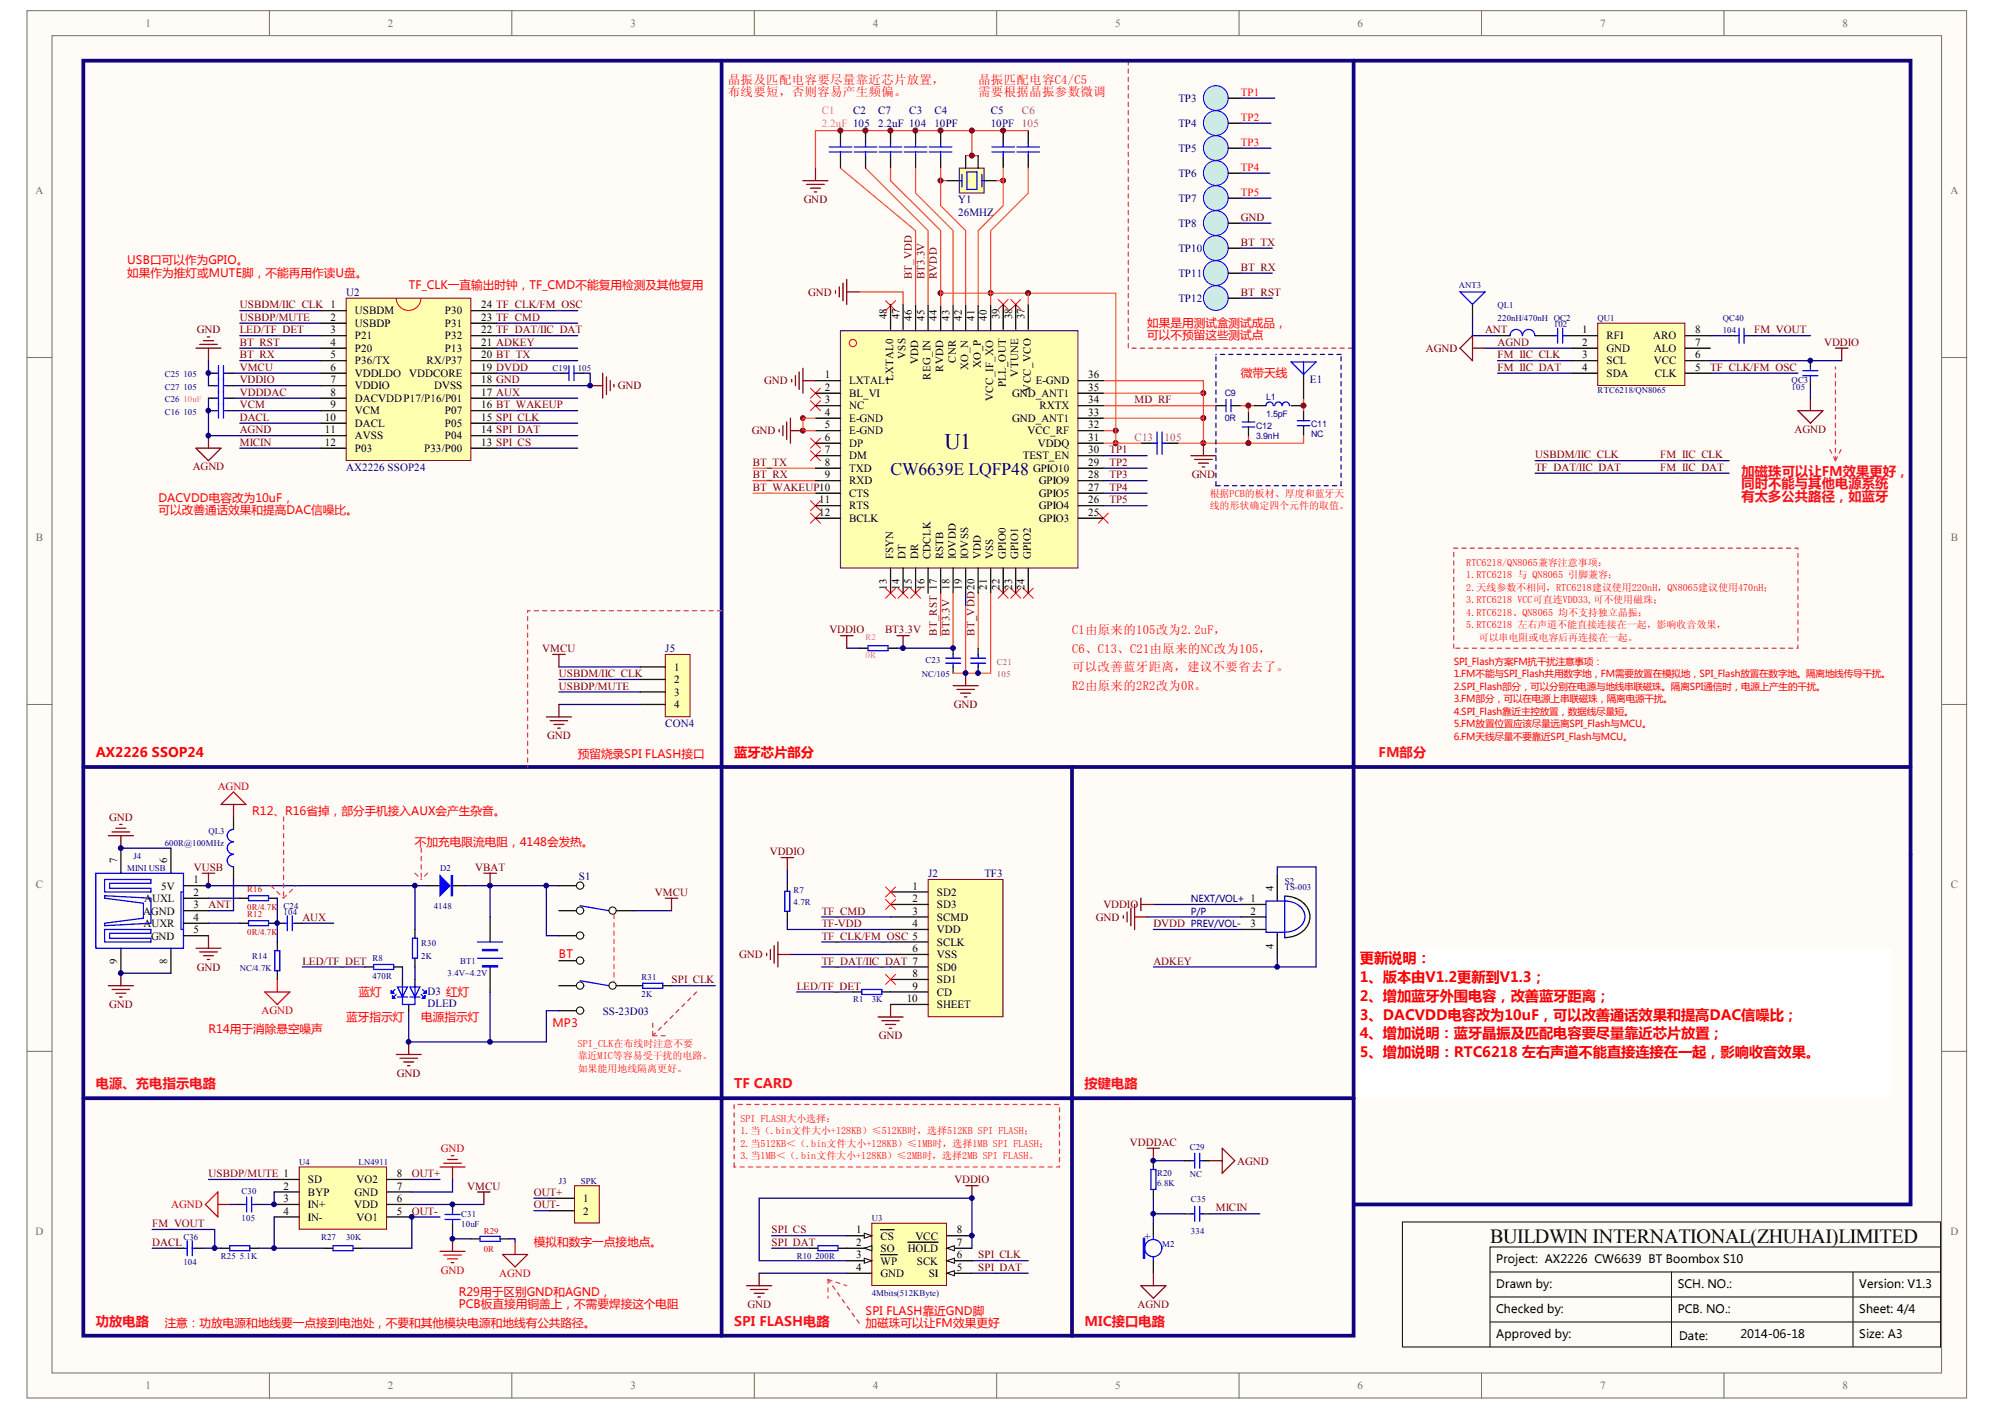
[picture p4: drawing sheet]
<svg xmlns="http://www.w3.org/2000/svg" width="297mm" height="210mm" viewBox="0 0 297 210" stroke-linecap="round" stroke-linejoin="round" font-family="sans-serif">
<defs><g id="words">
<text font-size="3.3" fill="#000080" x="140.3" y="66.8">U1</text>
<text font-size="3" x="221.4" y="184.7">BUILDWIN INTERNATIONAL(ZHUHAI)LIMITED</text>
<text font-size="2.6" fill="#000080" x="132.3" y="70.7">CW6639E LQFP48</text>
<g font-size="2.1" fill="#f00">
<text x="202.1" y="143.2">更新说明：</text>
<text x="202.1" y="146">1、版本由V1.2更新到V1.3；</text>
<text x="202.1" y="148.8">2、增加蓝牙外围电容，改善蓝牙距离；</text>
<text x="202.1" y="151.6">3、DACVDD电容改为10uF，可以改善通话效果和提高DAC信噪比；</text>
<text x="202.1" y="154.3">4、增加说明：蓝牙晶振及匹配电容要尽量靠近芯片放置；</text>
<text x="202.1" y="157.1">5、增加说明：RTC6218 左右声道不能直接连接在一起，影响收音效果。</text>
</g>
<g font-size="2" fill="#ee0e22">
<text x="258.8" y="70.7">加磁珠可以让FM效果更好，</text>
<text x="258.8" y="72.6">同时不能与其他电源系统</text>
<text x="258.8" y="74.5">有太多公共路径，如蓝牙</text>
<text x="204.9" y="112.5">FM部分</text>
<text x="14.2" y="161.8">电源、充电指示电路</text>
<text x="109.1" y="161.8">TF CARD</text>
<text x="161.2" y="161.8">按键电路</text>
<text x="14.2" y="197.1">功放电路</text>
<text x="109.1" y="197.1">SPI FLASH电路</text>
<text x="161.2" y="197.1">MIC接口电路</text>
</g>
<g font-size="2" fill="#f00">
<text x="14.2" y="112.5">AX2226 SSOP24</text>
<text x="109.1" y="112.5">蓝牙芯片部分</text>
</g>
<g font-size="1.9" fill="#f00">
<text x="108.2" y="12.5">晶振及匹配电容要尽量靠近芯片放置，</text>
<text x="108.2" y="14.3">布线要短，否则容易产生频偏。</text>
<text x="145.3" y="12.5">晶振匹配电容C4/C5</text>
<text x="145.3" y="14.3">需要根据晶振参数微调</text>
<text x="159.3" y="94.2">C1由原来的105改为2.2uF，</text>
<text x="159.3" y="97">C6、C13、C21由原来的NC改为105，</text>
<text x="159.3" y="99.8">可以改善蓝牙距离，建议不要省去了。</text>
<text x="159.3" y="102.6">R2由原来的2R2改为0R。</text>
</g>
<g font-size="1.7" fill="#f00">
<text x="18.9" y="39.3">USB口可以作为GPIO。</text>
<text x="18.9" y="41.2">如果作为推灯或MUTE脚，不能再用作读U盘。</text>
<text x="60.7" y="43">TF_CLK一直输出时钟，TF_CMD不能复用检测及其他复用</text>
<text x="170.5" y="50.5">可以不预留这些测试点</text>
<text x="170.5" y="48.6">如果是用测试盒测试成品，</text>
<text x="184.4" y="56">微带天线</text>
<text x="23.5" y="74.6">DACVDD电容改为10uF，</text>
<text x="23.5" y="76.5">可以改善通话效果和提高DAC信噪比。</text>
<text x="85.8" y="112.7">预留烧录SPI FLASH接口</text>
<text x="37.5" y="121.1">R12、R16省掉，部分手机接入AUX会产生杂音。</text>
<text x="61.7" y="125.7">不加充电限流电阻，4148会发热。</text>
<text x="83" y="142.5">BT</text>
<text x="53.3" y="148">蓝灯</text>
<text x="31" y="153.6">R14用于消除悬空噪声</text>
<text x="51.4" y="151.7">蓝牙指示灯</text>
<text x="62.6" y="151.7">电源指示灯</text>
<text x="82.1" y="152.7">MP3</text>
<text x="79.3" y="185.2">模拟和数字一点接地点。</text>
<text x="24.5" y="197.3">注意：功放电源和地线要一点接到电池处，不要和其他模块电源和地线有公共路径。</text>
<text x="68.2" y="192.6">R29用于区别GND和AGND，</text>
<text x="68.2" y="194.5">PCB板直接用铜盖上，不需要焊接这个电阻</text>
<text x="128.6" y="195.4">SPI FLASH靠近GND脚</text>
<text x="128.6" y="197.3">加磁珠可以让FM效果更好</text>
</g>
<g font-size="1.7">
<text x="222.3" y="187.8">Project: AX2226 CW6639 BT Boombox S10</text>
<text x="222.3" y="191.5">Drawn by:</text>
<text x="249.3" y="191.5">SCH. NO.:</text>
<text x="276.3" y="191.5">Version: V1.3</text>
<text x="222.3" y="195.2">Checked by:</text>
<text x="249.3" y="195.2">PCB. NO.:</text>
<text x="276.3" y="195.2">Sheet: 4/4</text>
<text x="222.3" y="198.9">Approved by:</text>
<text x="249.5" y="199.1">Date:</text>
<text x="258.6" y="198.9">2014-06-18</text>
<text x="276.3" y="198.9">Size: A3</text>
</g>
<g font-size="1.6" fill="#716f64">
<text x="21.6" y="4">1</text>
<text x="57.6" y="4">2</text>
<text x="93.7" y="4">3</text>
<text x="129.7" y="4">4</text>
<text x="165.7" y="4">5</text>
<text x="201.7" y="4">6</text>
<text x="237.8" y="4">7</text>
<text x="273.8" y="4">8</text>
<text x="5.3" y="28.8">A</text>
<text x="289.8" y="28.8">A</text>
<text x="5.3" y="80.4">B</text>
<text x="289.9" y="80.4">B</text>
<text x="5.3" y="132">C</text>
<text x="289.9" y="132">C</text>
<text x="5.3" y="183.5">D</text>
<text x="289.8" y="183.5">D</text>
<text x="21.6" y="206.5">1</text>
<text x="57.6" y="206.5">2</text>
<text x="93.7" y="206.5">3</text>
<text x="129.7" y="206.5">4</text>
<text x="165.7" y="206.5">5</text>
<text x="201.7" y="206.5">6</text>
<text x="237.8" y="206.5">7</text>
<text x="273.8" y="206.5">8</text>
</g>
<g font-size="1.6" fill="#f0f">
<text x="122.1" y="17">C1</text>
<text x="122.1" y="18.9">2.2uF 105</text>
</g>
<g font-size="1.6" fill="#000080">
<text x="126.8" y="17">C2</text>
<text x="130.5" y="17">C7</text>
<text x="135.1" y="17">C3</text>
<text x="138.8" y="17">C4</text>
<text x="147.2" y="17">C5</text>
<text x="175.1" y="15.2">TP3</text>
<text x="130.5" y="18.9">2.2uF 104</text>
<text x="138.8" y="18.9">10PF</text>
<text x="147.2" y="18.9">10PF 105</text>
<text x="175.1" y="18.9">TP4</text>
<text x="175.1" y="22.6">TP5</text>
<text x="175.1" y="26.3">TP6</text>
<text x="142.4" y="30.2">Y1</text>
<text x="142.4" y="32.1">26MHZ</text>
<text x="175.1" y="30">TP7</text>
<text x="175.1" y="33.7">TP8</text>
<text x="175.1" y="37.5">TP10</text>
<text x="175.1" y="41.2">TP11</text>
<text x="51.4" y="44">U2</text>
<text x="175.1" y="44.9">TP12</text>
<text x="194.6" y="57">E1</text>
<text x="51.4" y="70">AX2226 SSOP24</text>
<text x="98.9" y="96.9">J5</text>
<text x="98.9" y="108.1">CON4</text>
<text x="86" y="130.7">S1</text>
<text x="137.9" y="130.4">J2</text>
<text x="146.3" y="130.4">TF3</text>
<text x="63.5" y="147.8">D3 红灯</text>
<text x="63.5" y="149.7">DLED</text>
<text x="89.6" y="150.8">SS-23D03</text>
<text x="170.1" y="184.3">+</text>
</g>
<g font-size="1.6" fill="#bf00bf">
<text x="151.9" y="17">C6</text>
<text x="168.6" y="65.5">C13</text>
<text x="173.1" y="65.5">105</text>
</g>
<g font-size="1.6" fill="#f00">
<text x="184.4" y="17.9">TP2</text>
<text x="184.4" y="14.2">TP1</text>
<text x="184.4" y="21.7">TP3</text>
<text x="184.4" y="25.4">TP4</text>
<text x="184.4" y="29.1">TP5</text>
</g>
<g font-size="1.6" fill="#800000">
<text x="119.4" y="30.2">GND</text>
<text x="184.4" y="32.8">GND</text>
<text x="135.5" y="41.5" transform="rotate(-90 135.5 41.5)">BT_VDD</text>
<text x="137.4" y="41.5" transform="rotate(-90 137.4 41.5)">BT3.3V</text>
<text x="139.2" y="41.5" transform="rotate(-90 139.2 41.5)">RVDD</text>
<text x="184.4" y="36.5">BT_TX</text>
<text x="184.4" y="40.2">BT_RX</text>
<text x="35.6" y="45.8">USBDM/IIC_CLK 1</text>
<text x="35.6" y="47.7">USBDP/MUTE</text>
<text x="120.1" y="44">GND</text>
<text x="184.4" y="44">BT_RST</text>
<text x="29.2" y="49.5">GND</text>
<text x="35.6" y="53.3">BT_RX</text>
<text x="35.6" y="51.4">BT_RST</text>
<text x="35.6" y="49.5">LED/TF_DET</text>
<text x="211.9" y="52.3">AGND</text>
<text x="220.7" y="49.5">ANT</text>
<text x="222.5" y="53.3">FM_IIC_CLK</text>
<text x="222.5" y="51.4">AGND</text>
<text x="260.6" y="49.5">FM_VOUT</text>
<text x="271.1" y="51.4">VDDIO</text>
<text x="35.6" y="57">VDDIO</text>
<text x="35.6" y="55.1">VMCU</text>
<text x="35.6" y="58.8">VDDDAC</text>
<text x="91.8" y="57.9">GND</text>
<text x="113.6" y="57.2">GND</text>
<text x="168.6" y="59.9">MD_RF</text>
<text x="222.5" y="55.1">FM_IIC_DAT</text>
<text x="254.1" y="55.1">TF_CLK/FM_OSC</text>
<text x="35.6" y="62.5">DACL</text>
<text x="35.6" y="60.7">VCM</text>
<text x="35.6" y="64.4">AGND</text>
<text x="111.7" y="64.6">GND</text>
<text x="266.7" y="64.4">AGND</text>
<text x="28.6" y="69.9">AGND</text>
<text x="35.6" y="66.3">MICIN</text>
<text x="111.9" y="71.1">BT_RX</text>
<text x="111.9" y="69.2">BT_TX</text>
<text x="164.9" y="67.4">TP1</text>
<text x="164.9" y="69.2">TP2</text>
<text x="164.9" y="71.1">TP3</text>
<text x="177.1" y="71.1">GND</text>
<text x="228.1" y="70">TF_DAT/IIC_DAT</text>
<text x="228.1" y="68.1">USBDM/IIC_CLK</text>
<text x="246.7" y="70">FM_IIC_DAT</text>
<text x="246.7" y="68.1">FM_IIC_CLK</text>
<text x="111.9" y="73">BT_WAKEUP10</text>
<text x="164.9" y="73">TP4</text>
<text x="164.9" y="74.8">TP5</text>
<text x="123.2" y="94.1">VDDIO</text>
<text x="131.5" y="94.1">BT3.3V</text>
<text x="139.2" y="94.5" transform="rotate(-90 139.2 94.5)">BT_RST 17</text>
<text x="141.1" y="94.5" transform="rotate(-90 141.1 94.5)">BT3.3V</text>
<text x="144.8" y="94.5" transform="rotate(-90 144.8 94.5)">BT_VDD20</text>
<text x="80.6" y="96.9">VMCU</text>
<text x="83" y="100.6">USBDM/IIC_CLK</text>
<text x="83" y="102.5">USBDP/MUTE</text>
<text x="141.7" y="105.2">GND</text>
<text x="81.3" y="109.9">GND</text>
<text x="16.2" y="122">GND</text>
<text x="28.8" y="129.4">VUSB</text>
<text x="70.6" y="129.4">VBAT</text>
<text x="114.4" y="127.1">VDDIO</text>
<text x="31" y="135">ANT</text>
<text x="44.9" y="136.9">AUX</text>
<text x="97.3" y="133.2">VMCU</text>
<text x="122.1" y="137.8">TF-VDD</text>
<text x="122.1" y="135.9">TF_CMD</text>
<text x="162.8" y="136.9">GND</text>
<text x="164" y="135">VDDIO</text>
<text x="171.4" y="137.8">DVDD</text>
<text x="44.9" y="143.4">LED/TF_DET</text>
<text x="109.8" y="142.5">GND</text>
<text x="122.1" y="143.4">TF_DAT/IIC_DAT 7</text>
<text x="122.1" y="139.7">TF_CLK/FM_OSC 5</text>
<text x="171.4" y="143.4">ADKEY</text>
<text x="16.2" y="149.8">GND</text>
<text x="29.2" y="144.3">GND</text>
<text x="99.8" y="146.2">SPI_CLK</text>
<text x="118.4" y="147.1">LED/TF_DET</text>
<text x="130.6" y="154.5">GND</text>
<text x="59" y="160.1">GND</text>
<text x="167.9" y="170.3">VDDDAC</text>
<text x="183.8" y="173.1">AGND</text>
<text x="31" y="175">USBDP/MUTE 1</text>
<text x="61.2" y="175">OUT+</text>
<text x="69.4" y="176.8">VMCU</text>
<text x="79.3" y="177.8">OUT+</text>
<text x="79.3" y="179.6">OUT-</text>
<text x="141.8" y="175.9">VDDIO</text>
<text x="22.6" y="185.2">DACL</text>
<text x="22.6" y="182.4">FM_VOUT</text>
<text x="61.2" y="180.5">OUT-</text>
<text x="114.7" y="183.3">SPI_CS</text>
<text x="114.7" y="185.2">SPI_DAT</text>
<text x="180.7" y="180.1">MICIN</text>
<text x="145.3" y="187.1">SPI_CLK</text>
<text x="145.3" y="188.9">SPI_DAT</text>
<text x="111.1" y="194.4">GND</text>
<text x="169" y="194.4">AGND</text>
</g>
<g font-size="1.6">
<text x="49.1" y="47.7">2</text>
<text x="52.7" y="46.7">USBDM</text>
<text x="66.1" y="46.7">P30</text>
<text x="71.5" y="47.7">23 TF_CMD</text>
<text x="71.5" y="45.8">24 TF_CLK/FM_OSC</text>
<text x="131.8" y="47.5" transform="rotate(-90 131.8 47.5)">48</text>
<text x="133.6" y="47.5" transform="rotate(-90 133.6 47.5)">47</text>
<text x="135.5" y="47.7" transform="rotate(-90 135.5 47.7)">46</text>
<text x="137.4" y="47.7" transform="rotate(-90 137.4 47.7)">45</text>
<text x="139.2" y="47.7" transform="rotate(-90 139.2 47.7)">44</text>
<text x="141.1" y="47.7" transform="rotate(-90 141.1 47.7)">43</text>
<text x="142.9" y="47.7" transform="rotate(-90 142.9 47.7)">42</text>
<text x="144.8" y="47.7" transform="rotate(-90 144.8 47.7)">41</text>
<text x="146.7" y="47.7" transform="rotate(-90 146.7 47.7)">40</text>
<text x="148.5" y="47.5" transform="rotate(-90 148.5 47.5)">39</text>
<text x="150.4" y="47.5" transform="rotate(-90 150.4 47.5)">38</text>
<text x="152.2" y="47.5" transform="rotate(-90 152.2 47.5)">37</text>
<text x="49.1" y="49.5">3</text>
<text x="49.1" y="51.4">4</text>
<text x="49.1" y="53.3">5</text>
<text x="52.7" y="50.5">P21</text>
<text x="52.7" y="52.3">P20</text>
<text x="52.7" y="48.6">USBDP</text>
<text x="66.1" y="52.3">P13</text>
<text x="66.1" y="50.5">P32</text>
<text x="66.1" y="48.6">P31</text>
<text x="71.5" y="53.3">20 BT_TX</text>
<text x="71.5" y="51.4">21 ADKEY</text>
<text x="71.5" y="49.5">22 TF_DAT/IIC_DAT</text>
<text x="134.6" y="53.4" transform="rotate(-90 134.6 53.4)">VSS</text>
<text x="142" y="54" transform="rotate(-90 142 54)">CNR</text>
<text x="235.1" y="49.5">1</text>
<text x="235.1" y="51.4">2</text>
<text x="235.1" y="53.3">3</text>
<text x="238.7" y="50.5">RFI</text>
<text x="238.7" y="52.3">GND</text>
<text x="245.7" y="50.5">ARO</text>
<text x="245.8" y="52.3">ALO</text>
<text x="251.9" y="53.3">6</text>
<text x="251.9" y="51.4">7</text>
<text x="251.9" y="49.5">8</text>
<text x="49.1" y="55.1">6</text>
<text x="49.1" y="57">7</text>
<text x="49.1" y="58.8">8</text>
<text x="52.7" y="54.2">P36/TX</text>
<text x="52.7" y="56">VDDLDO</text>
<text x="52.7" y="57.9">VDDIO</text>
<text x="52.7" y="59.8">DACVDDP17/P16/P01</text>
<text x="60.8" y="56">VDDCORE</text>
<text x="63.4" y="54.2">RX/P37</text>
<text x="64.5" y="57.9">DVSS</text>
<text x="71.5" y="58.8">17 AUX</text>
<text x="71.5" y="57">18 GND</text>
<text x="71.5" y="55.1">19 DVDD</text>
<text x="122.6" y="56.2">1</text>
<text x="122.6" y="58.1">2</text>
<text x="122.6" y="59.9">3</text>
<text x="126.2" y="57.2">LXTAL1</text>
<text x="126.2" y="59">BL_VI</text>
<text x="132.7" y="56.6" transform="rotate(-90 132.7 56.6)">LXTAL0</text>
<text x="136.4" y="54.1" transform="rotate(-90 136.4 54.1)">VDD</text>
<text x="138.3" y="56.5" transform="rotate(-90 138.3 56.5)">REG_IN</text>
<text x="140.2" y="55.3" transform="rotate(-90 140.2 55.3)">RVDD</text>
<text x="143.9" y="55" transform="rotate(-90 143.9 55)">XO_N</text>
<text x="145.7" y="54.7" transform="rotate(-90 145.7 54.7)">XO_P</text>
<text x="147.6" y="59.6" transform="rotate(-90 147.6 59.6)">VCC_IF_XO</text>
<text x="149.4" y="57.5" transform="rotate(-90 149.4 57.5)">PLL_OUT</text>
<text x="150.4" y="59">GND_ANT1</text>
<text x="151.3" y="56" transform="rotate(-90 151.3 56)">VTUNE</text>
<text x="153.2" y="58.2" transform="rotate(-90 153.2 58.2)">VCC_VCO</text>
<text x="153.9" y="57.2">E-GND</text>
<text x="161.7" y="59.9">34</text>
<text x="161.7" y="58.1">35</text>
<text x="161.7" y="56.2">36</text>
<text x="235.1" y="55.1">4</text>
<text x="238.7" y="54.2">SCL</text>
<text x="238.7" y="56">SDA</text>
<text x="245.7" y="54.2">VCC</text>
<text x="245.9" y="56">CLK</text>
<text x="251.9" y="55.1">5</text>
<text x="48.3" y="62.5">10</text>
<text x="48.3" y="64.4">11</text>
<text x="49.1" y="60.7">9</text>
<text x="52.7" y="61.6">VCM</text>
<text x="52.7" y="63.5">DACL</text>
<text x="52.7" y="65.3">AVSS</text>
<text x="66.1" y="63.5">P05</text>
<text x="66.1" y="61.6">P07</text>
<text x="66.1" y="65.3">P04</text>
<text x="71.5" y="62.5">15 SPI_CLK</text>
<text x="71.5" y="60.7">16 BT_WAKEUP</text>
<text x="71.5" y="64.4">14 SPI_DAT</text>
<text x="122.6" y="61.8">4</text>
<text x="122.6" y="63.7">5</text>
<text x="122.6" y="65.5">6</text>
<text x="126.2" y="60.9">NC</text>
<text x="126.2" y="62.7">E-GND</text>
<text x="126.2" y="64.6">E-GND</text>
<text x="150.4" y="62.7">GND_ANT1</text>
<text x="152.7" y="64.6">VCC_RF</text>
<text x="154.5" y="60.9">RXTX</text>
<text x="161.7" y="65.5">31</text>
<text x="161.7" y="63.7">32</text>
<text x="161.7" y="61.8">33</text>
<text x="48.3" y="66.3">12</text>
<text x="52.7" y="67.2">P03</text>
<text x="63" y="67.2">P33/P00</text>
<text x="71.5" y="66.3">13 SPI_CS</text>
<text x="122.6" y="67.4">7</text>
<text x="122.6" y="69.2">8</text>
<text x="122.6" y="71.1">9</text>
<text x="126.2" y="66.4">DP</text>
<text x="126.2" y="68.3">DM</text>
<text x="126.2" y="70.2">TXD</text>
<text x="152" y="68.3">TEST_EN</text>
<text x="153.5" y="70.2">GPIO10</text>
<text x="154.2" y="66.4">VDDQ</text>
<text x="161.7" y="71.1">28</text>
<text x="161.7" y="69.2">29</text>
<text x="161.7" y="67.4">30</text>
<text x="121.7" y="74.8">11</text>
<text x="121.7" y="76.7">12</text>
<text x="126.2" y="72">RXD</text>
<text x="126.2" y="73.9">CTS</text>
<text x="126.2" y="75.7">RTS</text>
<text x="126.2" y="77.6">BCLK</text>
<text x="154.4" y="77.6">GPIO3</text>
<text x="154.4" y="75.7">GPIO4</text>
<text x="154.4" y="73.9">GPIO5</text>
<text x="154.4" y="72">GPIO9</text>
<text x="161.7" y="76.7">25</text>
<text x="161.7" y="74.8">26</text>
<text x="161.7" y="73">27</text>
<text x="132.7" y="83.2" transform="rotate(-90 132.7 83.2)">FSYN</text>
<text x="134.6" y="83.2" transform="rotate(-90 134.6 83.2)">DT</text>
<text x="136.4" y="83.2" transform="rotate(-90 136.4 83.2)">DR</text>
<text x="138.3" y="83.2" transform="rotate(-90 138.3 83.2)">CDCLK</text>
<text x="140.2" y="83.2" transform="rotate(-90 140.2 83.2)">RSTB</text>
<text x="142" y="83.2" transform="rotate(-90 142 83.2)">IOVDD</text>
<text x="143.9" y="83.2" transform="rotate(-90 143.9 83.2)">IOVSS</text>
<text x="145.7" y="83.2" transform="rotate(-90 145.7 83.2)">VDD</text>
<text x="147.6" y="83.2" transform="rotate(-90 147.6 83.2)">VSS</text>
<text x="149.4" y="83.2" transform="rotate(-90 149.4 83.2)">GPIO0</text>
<text x="151.3" y="83.2" transform="rotate(-90 151.3 83.2)">GPIO1</text>
<text x="153.2" y="83.2" transform="rotate(-90 153.2 83.2)">GPIO2</text>
<text x="131.8" y="87.6" transform="rotate(-90 131.8 87.6)">13</text>
<text x="133.6" y="87.6" transform="rotate(-90 133.6 87.6)">14</text>
<text x="135.5" y="87.6" transform="rotate(-90 135.5 87.6)">15</text>
<text x="137.4" y="87.6" transform="rotate(-90 137.4 87.6)">16</text>
<text x="141.1" y="87.6" transform="rotate(-90 141.1 87.6)">18</text>
<text x="142.9" y="87.6" transform="rotate(-90 142.9 87.6)">19</text>
<text x="146.7" y="87.6" transform="rotate(-90 146.7 87.6)">21</text>
<text x="148.5" y="87.6" transform="rotate(-90 148.5 87.6)">22</text>
<text x="150.4" y="87.6" transform="rotate(-90 150.4 87.6)">23</text>
<text x="152.2" y="87.6" transform="rotate(-90 152.2 87.6)">24</text>
<text x="100.2" y="99.7">1</text>
<text x="100.2" y="101.6">2</text>
<text x="100.2" y="103.4">3</text>
<text x="100.2" y="105.3">4</text>
<text x="17.4" y="128.3" transform="rotate(-90 17.4 128.3)">7</text>
<text x="24.9" y="128.3" transform="rotate(-90 24.9 128.3)">6</text>
<text x="28.7" y="131.3">1</text>
<text x="21.3" y="135.9">AGND</text>
<text x="21.3" y="137.8">AUXR</text>
<text x="21.4" y="134.1">AUXL</text>
<text x="23.9" y="132.2">5V</text>
<text x="28.7" y="133.2">2</text>
<text x="28.7" y="135">3</text>
<text x="28.7" y="136.9">4</text>
<text x="135.6" y="132.2">1</text>
<text x="135.6" y="134.1">2</text>
<text x="135.6" y="135.9">3</text>
<text x="135.6" y="137.8">4</text>
<text x="139.2" y="133.2">SD2</text>
<text x="139.2" y="135">SD3</text>
<text x="139.2" y="136.9">SCMD</text>
<text x="185.8" y="137.8">3</text>
<text x="185.8" y="135.9">2</text>
<text x="185.8" y="134.1">1</text>
<text x="189.2" y="132.4" transform="rotate(-90 189.2 132.4)">4</text>
<text x="17.4" y="143.3" transform="rotate(-90 17.4 143.3)">9</text>
<text x="22.4" y="139.7">GND</text>
<text x="24.9" y="143.3" transform="rotate(-90 24.9 143.3)">8</text>
<text x="28.7" y="138.7">5</text>
<text x="135.6" y="141.5">6</text>
<text x="139.2" y="138.7">VDD</text>
<text x="139.2" y="140.6">SCLK</text>
<text x="139.2" y="142.5">VSS</text>
<text x="189.2" y="141.1" transform="rotate(-90 189.2 141.1)">4</text>
<text x="134.7" y="149">10</text>
<text x="135.6" y="145.2">8</text>
<text x="135.6" y="147.1">9</text>
<text x="139.2" y="144.3">SD0</text>
<text x="139.2" y="146.2">SD1</text>
<text x="139.2" y="148">CD</text>
<text x="139.2" y="149.9">SHEET</text>
<text x="42.1" y="176.8">2</text>
<text x="42.1" y="178.7">3</text>
<text x="45.8" y="175.9">SD</text>
<text x="45.8" y="177.8">BYP</text>
<text x="45.8" y="179.6">IN+</text>
<text x="52.6" y="179.6">VDD</text>
<text x="52.7" y="177.8">GND</text>
<text x="53" y="175.9">VO2</text>
<text x="59" y="178.7">6</text>
<text x="59" y="176.8">7</text>
<text x="59" y="175">8</text>
<text x="86.7" y="178.7">1</text>
<text x="42.1" y="180.5">4</text>
<text x="45.8" y="181.5">IN-</text>
<text x="53" y="181.5">VO1</text>
<text x="59" y="180.5">5</text>
<text x="86.7" y="180.5">2</text>
<text x="127.2" y="183.3">1</text>
<text x="127.2" y="185.2">2</text>
<text x="130.8" y="184.3">CS</text>
<text x="136" y="184.3">VCC</text>
<text x="142.2" y="185.2">7</text>
<text x="142.2" y="183.3">8</text>
<text x="127.2" y="187.1">3</text>
<text x="127.2" y="188.9">4</text>
<text x="130.8" y="186.1">SO</text>
<text x="130.8" y="188">WP</text>
<text x="130.8" y="189.8">GND</text>
<text x="134.9" y="186.1">HOLD</text>
<text x="136.2" y="188">SCK</text>
<text x="138" y="189.8">SI</text>
<text x="142.2" y="188.9">5</text>
<text x="142.2" y="187.1">6</text>
</g>
<g font-size="1.6" fill="#bf0000">
<text x="32.4" y="117.4">AGND</text>
<text x="38.9" y="150.8">AGND</text>
<text x="65.5" y="171.3">GND</text>
<text x="25.5" y="179.6">AGND</text>
<text x="65.5" y="189.3">GND</text>
<text x="74.2" y="189.8">AGND</text>
</g>
<g font-size="1.5" fill="#f00">
<text x="179.8" y="73.8">根据PCB的板材、厚度和蓝牙天</text>
<text x="179.8" y="75.7">线的形状确定四个元件的取值。</text>
<text x="217.9" y="85.9">1.RTC6218 与 QN8065 引脚兼容；</text>
<text x="217.9" y="84.1">RTC6218/QN8065兼容注意事项：</text>
<text x="217.9" y="87.8">2.天线参数不相同，RTC6218建议使用220nH，QN8065建议使用470nH；</text>
<text x="217.9" y="89.6">3.RTC6218 VCC可直连VDD33,可不使用磁珠；</text>
<text x="217.9" y="91.5">4.RTC6218、QN8065 均不支持独立晶振；</text>
<text x="217.9" y="93.4">5.RTC6218 左右声道不能直接连接在一起，影响收音效果，</text>
<text x="219.7" y="95.2">可以串电阻或电容后再连接在一起。</text>
<text x="85.8" y="155.6">SPI_CLK在布线时注意不要</text>
<text x="85.8" y="157.5">靠近MIC等容易受干扰的电路。</text>
<text x="85.8" y="159.3">如果能用地线隔离更好。</text>
<text x="110" y="166.8">SPI FLASH大小选择：</text>
<text x="110" y="168.6">1.当（.bin文件大小+128KB）≤512KB时，选择512KB SPI FLASH；</text>
<text x="110" y="170.5">2.当512KB＜（.bin文件大小+128KB）≤1MB时，选择1MB SPI FLASH；</text>
<text x="110" y="172.3">3.当1MB＜（.bin文件大小+128KB）≤2MB时，选择2MB SPI FLASH。</text>
</g>
<g font-size="1.4" fill="#f00">
<text x="216" y="98.8">SPI_Flash方案FM抗干扰注意事项：</text>
<text x="216" y="100.7">1.FM不能与SPI_Flash共用数字地，FM需要放置在模拟地，SPI_Flash放置在数字地。隔离地线传导干扰。</text>
<text x="216" y="102.6">2.SPI_Flash部分，可以分别在电源与地线串联磁珠。隔离SPI通信时，电源上产生的干扰。</text>
<text x="216" y="104.4">3.FM部分，可以在电源上串联磁珠，隔离电源干扰。</text>
<text x="216" y="106.3">4.SPI_Flash靠近主控放置，数据线尽量短。</text>
<text x="216" y="108.1">5.FM放置位置应该尽量远离SPI_Flash与MCU。</text>
<text x="216" y="110">6.FM天线尽量不要靠近SPI_Flash与MCU。</text>
</g>
<g font-size="1.4" fill="#000080">
<text x="177" y="134.1">NEXT/VOL+</text>
<text x="177" y="136">P/P</text>
<text x="177" y="137.9">PREV/VOL-</text>
</g>
<g font-size="1.3" fill="#000080">
<text x="216.8" y="42.9">ANT3</text>
<text x="222.5" y="45.9">QL1</text>
<text x="222.5" y="47.7">220nH/470nH QC2</text>
<text x="237.4" y="47.7">QU1</text>
<text x="256" y="47.7">QC40</text>
<text x="230.9" y="48.6">102</text>
<text x="256" y="49.6">104</text>
<text x="24.5" y="59.8">C26</text>
<text x="24.5" y="57.9">C27</text>
<text x="24.5" y="56.1">C25</text>
<text x="27.3" y="57.9">105</text>
<text x="27.3" y="56.1">105</text>
<text x="82.1" y="55.1">C19</text>
<text x="182" y="58.9">C9</text>
<text x="188.1" y="59.5">L1</text>
<text x="237.4" y="58.5">RTC6218/QN8065</text>
<text x="266.2" y="57">QC3</text>
<text x="266.2" y="57.9">105</text>
<text x="24.5" y="61.7">C16</text>
<text x="27.3" y="61.7">105</text>
<text x="182" y="62.6">0R</text>
<text x="186.6" y="63.7">C12</text>
<text x="186.6" y="65.2">3.9nH</text>
<text x="188.1" y="62.1">1.5pF</text>
<text x="194.8" y="63.5">C11</text>
<text x="194.8" y="65">NC</text>
<text x="137" y="100.7">NC/105</text>
<text x="137.5" y="98.6">C23</text>
<text x="24.5" y="125.8">600R@100MHz</text>
<text x="31" y="123.9">QL3</text>
<text x="18.9" y="129.5">MINI USB</text>
<text x="19.8" y="127.6">J4</text>
<text x="65.4" y="129.5">D2</text>
<text x="190.9" y="131.3">S2</text>
<text x="42.1" y="135.1">C24</text>
<text x="64.5" y="135.1">4148</text>
<text x="117.9" y="132.7">R7</text>
<text x="117.9" y="134.6">4.7R</text>
<text x="190.9" y="132.3">TS-003</text>
<text x="37.5" y="142.5">R14</text>
<text x="55.3" y="142.9">R8</text>
<text x="62.6" y="140.6">R30</text>
<text x="62.6" y="142.5">2K</text>
<text x="68.4" y="143.2">BT1</text>
<text x="35.6" y="144.3">NC/4.7K</text>
<text x="55.3" y="145.5">470R</text>
<text x="66.5" y="145.1">3.4V~4.2V</text>
<text x="95.3" y="145.6">R31</text>
<text x="95.3" y="148.2">2K</text>
<text x="126.8" y="149">R1</text>
<text x="129.5" y="149">3K</text>
<text x="44.5" y="173.2">U4</text>
<text x="53.3" y="173.2">LN4911</text>
<text x="176.8" y="170.9">C29</text>
<text x="35.9" y="177.4">C30</text>
<text x="83" y="175.9">J3</text>
<text x="86.3" y="175.9">SPK</text>
<text x="171.9" y="174.8">R20</text>
<text x="171.9" y="176.3">6.8K</text>
<text x="176.8" y="175">NC</text>
<text x="177" y="178.7">C35</text>
<text x="27.3" y="184.3">C36</text>
<text x="35.9" y="181.5">105</text>
<text x="47.7" y="184.3">R27</text>
<text x="51.4" y="184.3">30K</text>
<text x="68.5" y="181">C31</text>
<text x="68.5" y="182.4">10uF</text>
<text x="129.5" y="181.5">U3</text>
<text x="172.7" y="185.4">M2</text>
<text x="177" y="183.4">334</text>
<text x="27.3" y="188">104</text>
<text x="32.8" y="187.1">R25</text>
<text x="35.6" y="187.1">5.1K</text>
<text x="118.4" y="187.1">R10</text>
<text x="121.2" y="187.1">200R</text>
<text x="129.5" y="192.7">4Mbits(512KByte)</text>
</g>
<g font-size="1.3" fill="#f0f">
<text x="27.3" y="59.8">10uF</text>
<text x="128.6" y="95.1">R2</text>
<text x="128.6" y="97.9">0R</text>
</g>
<g font-size="1.3" fill="#11037f">
<text x="85.8" y="55.1">105</text>
<text x="42.1" y="136">104</text>
</g>
<g font-size="1.3" fill="#bf00bf">
<text x="148.1" y="98.8">C21</text>
<text x="148.1" y="100.7">105</text>
</g>
<g font-size="1.3" fill="#bf0000">
<text x="36.7" y="136.4">R12</text>
<text x="36.7" y="132.6">R16</text>
<text x="36.7" y="135.2">0R/4.7K</text>
<text x="36.7" y="139">0R/4.7K</text>
<text x="71.9" y="183.4">R29</text>
<text x="71.9" y="186.2">0R</text>
</g>
</g></defs>
<g fill="#fffcf8" stroke="#716f64" stroke-width=".15">
<path d="M4 1.6h288.2v206.2h-288.2z"/>
<path d="M7.7 5.3h280.8v198.8h-280.8z"/>
</g>
<g fill="none" stroke="#716f64" stroke-width=".15">
<path d="M40 1.6v3.7M76.1 1.6v3.7M112.1 1.6v3.7M148.1 1.6v3.7M184.1 1.6v3.7M220.1 1.6v3.7M256.2 1.6v3.7M4 53.2h3.7M288.5 53.2h3.8M4 104.7h3.7M288.5 104.7h3.8M4 156.3h3.7"/>
<path d="M288.5 156.3h3.8M40 204.1v3.8M76.1 204.1v3.8M112.1 204.1v3.8M148.1 204.1v3.8M184.1 204.1v3.8M220.1 204.1v3.8M256.2 204.1v3.8"/>
</g>
<g fill="#000080" stroke="#000080" stroke-width=".15">
<circle cx="119.3" cy="64" r=".35"/>
<circle cx="124.9" cy="19.4" r=".35"/>
<circle cx="128.6" cy="19.4" r=".35"/>
<circle cx="132.3" cy="19.4" r=".35"/>
<circle cx="136" cy="19.4" r=".35"/>
<circle cx="139.8" cy="43.6" r=".35"/>
<circle cx="139.8" cy="26.8" r=".35"/>
<circle cx="139.8" cy="19.4" r=".35"/>
<circle cx="144.4" cy="23.1" r=".35"/>
<circle cx="144.4" cy="19.4" r=".35"/>
<circle cx="147.2" cy="43.6" r=".35"/>
<circle cx="149" cy="26.8" r=".35"/>
<circle cx="149" cy="19.4" r=".35"/>
<circle cx="152.8" cy="43.6" r=".35"/>
<circle cx="165.8" cy="65.9" r=".35"/>
<circle cx="165.8" cy="64" r=".35"/>
<circle cx="178.8" cy="65.9" r=".35"/>
<circle cx="178.8" cy="62.1" r=".35"/>
<circle cx="178.8" cy="58.4" r=".35"/>
<circle cx="185.5" cy="65.9" r=".35"/>
<circle cx="185.5" cy="60.3" r=".35"/>
<circle cx="193.7" cy="60.3" r=".35"/>
</g>
<g fill="none" stroke="#800000" stroke-width=".19">
<path d="M30 129.8h1.9M31 129.8v1.9M71.9 129.8h1.9M72.8 129.8v1.9M58.9 156.8h3.7M59.4 157.3h2.6M60 157.9h1.5M60.5 158.4h.4M60.7 154.9v1.9M130.5 151.2h3.7M131 151.7h2.6M131.6 152.3h1.5"/>
<path d="M132.1 152.9h.4M132.3 149.3v1.9"/>
</g>
<path d="M61.7 138.2v1.3M72.8 136.3v3.7M61.7 142.4v1.3M72.8 143.7v3.8M70 184.2h1.3M74.3 184.2h1.3" fill="none" stroke="#000" stroke-width=".19"/>
<path d="M61.3 139.5h.7v2.9h-.7zM71 142.4h3.7M71 140h3.7M71.3 183.8h3v.7h-3z" fill="none" stroke="#00f" stroke-width=".19"/>
<g fill="#00f" stroke="#00f" stroke-width=".19">
<path d="M71.7 141.1h2.2v.2h-2.2z" fill-rule="evenodd"/>
<path d="M71.7 143.6h2.2v.1h-2.2z" fill-rule="evenodd"/>
</g>
<path d="M74.7 186.5h3.7l-1.9 1.8zM76.5 184.6v1.9" fill="none" stroke="#bf0000" stroke-width=".19"/>
<path d="M67.2 182.8v1.4M75.6 184.2h.9v.4" fill="none" stroke="#000080" stroke-width=".19"/>
<path d="M137.9 130.7h11.1v20.4h-11.1z" fill="#ffffb0" stroke="#800000" stroke-width=".15"/>
<path d="M117 131.2v1.3M117 135.5v1.3M132.3 132.6h5.6M132.3 134.5h5.6M132.3 136.3h5.6M132.3 138.2h5.6M132.3 140h5.6M132.3 141.9h5.6M132.3 143.7h5.6M132.3 145.6h5.6M132.3 147.5h5.6M132.3 149.3h5.6" fill="none" stroke="#000" stroke-width=".19"/>
<path d="M122.1 136.3h10.2M127.7 143.7h4.6" fill="none" stroke="#000080" stroke-width=".19"/>
<path d="M116.6 132.5h.8v3h-.8z" fill="none" stroke="#00f" stroke-width=".19"/>
<path d="M116.1 127.5h1.8M117 127.5v1.8M113.9 141.7v.4M114.5 141.1v1.5M115 140.6v2.6M115.6 140v3.7M115.6 141.9h1.9" fill="none" stroke="#800000" stroke-width=".19"/>
<path d="M85.4 176.3h3.7v5.5h-3.7z" fill="#ffffb0" stroke="#800000" stroke-width=".15"/>
<path d="M81.7 178.1h3.7M81.7 180h3.7M48.2 185.6h1.3M52.5 185.6h1.3" fill="none" stroke="#000" stroke-width=".19"/>
<path d="M79.3 178.1h2.4M79.3 180h2.4" fill="none" stroke="#000080" stroke-width=".19"/>
<path d="M49.5 185.2h3v.7h-3z" fill="none" stroke="#00f" stroke-width=".19"/>
<path d="M44.5 173.5h12.9v9.2h-12.9z" fill="#ffffb0" stroke="#800000" stroke-width=".15"/>
<g fill="none" stroke="#000" stroke-width=".19">
<path d="M83 135.4h3.8M59.8 145.6v.9M60.7 149.3v.9M61.7 145.6v.9M35.2 179.1h.9M38 179.1h.9M40.7 175.3h3.8M40.7 177.2h3.8M40.7 179.1h3.8M57.5 175.3h3.7M57.5 177.2h3.7M57.5 179.1h3.7"/>
<path d="M26.3 185.6h1M29.1 185.6h.9M32.8 185.6h1.3M37.1 185.6h1.3M40.7 180.9h3.8M57.5 180.9h3.7"/>
</g>
<path d="M30.5 179.1l1.9-1.9v3.7zM32.4 179.1h1.8M65.4 173.5h3.7M65.9 172.9h2.6M66.5 172.4h1.5M67.1 171.8h.3M67.2 173.5v1.8M65.4 186h3.7M65.9 186.6h2.6M66.5 187.1h1.5M67.1 187.7h.3M67.2 184.2v1.8" fill="none" stroke="#bf0000" stroke-width=".19"/>
<g fill="none" stroke="#00f" stroke-width=".19">
<path d="M58.1 147.3l.4 .3h-.4zM58.3 148l.4 .4h-.4zM58.7 147.1l-.6 .5M58.9 147.8l-.6 .6M59.1 146.7h1.4l-.7 1.5zM59.1 148.2h1.4M59.8 146.5v2.8h1.9v-2.8M60.9 146.7h1.5l-.7 1.5zM60.9 148.2h1.5M62.6 147.8l.6 .6M62.8 148.4l.4-.4v.4zM62.8 147.1l.5 .5"/>
<path d="M63 147.6l.3-.3v.3zM36.1 179.1h.6M36.7 177.9v2.3M37.4 179.1h.6M37.4 177.9v2.3M27.3 185.6h.5M27.8 184.4v2.3M28.6 185.6h.5M28.6 184.4v2.3M34.1 185.2h3v.7h-3z"/>
</g>
<path d="M31 131.7h32.5M117 136.8v1.4h15.3M61.2 175.3h4.2M61.2 179.1h7.9M67.2 175.3v1.9h-6M22.6 185.6h3.7M38.4 185.6h9.8" fill="none" stroke="#000080" stroke-width=".19"/>
<path d="M31 139.1v1.9M98.9 133.5h1.8M99.8 133.5v1.9M29.1 141h3.7M29.7 141.5h2.6M30.2 142.1h1.5M30.8 142.6h.4M71 177.2h1.8M71.9 177.2v1.9" fill="none" stroke="#800000" stroke-width=".19"/>
<path d="M208.4 181.7h80v18.5h-80zM221.4 189.1h67M221.4 192.8h67M221.4 196.5h67M248.4 189.1v11.1M275.3 189.1v11.1M288.4 185.4h-67v14.8" fill="none" stroke="#000" stroke-width=".15"/>
<path d="M117.5 141.9h14.8M122.1 143.7h5.6M122.1 140h10.2M69.1 179.1h2.8M67.2 184.2h2.8" fill="none" stroke="#11037f" stroke-width=".19"/>
<path d="M131.6 131.9l1.5 1.4M131.6 133.7l1.5 1.5M133.1 131.9l-1.5 1.4M133.1 133.7l-1.5 1.5M131.6 144.9l1.5 1.4M133.1 144.9l-1.5 1.4" fill="none" stroke="#f00" stroke-width=".15"/>
<circle cx="86.2" cy="135.4" r=".54" fill="#fffcf8" stroke="#000" stroke-width=".15"/>
<path d="M83 131.7h3.8" fill="none" stroke="#000" stroke-width=".19"/>
<circle cx="86.2" cy="131.6" r=".54" fill="#fffcf8" stroke="#000" stroke-width=".15"/>
<path d="M83 139.1h3.8" fill="none" stroke="#000" stroke-width=".19"/>
<circle cx="86.2" cy="139.1" r=".54" fill="#fffcf8" stroke="#000" stroke-width=".15"/>
<path d="M86.2 134.6l4.3 .8" fill="none" stroke="#00f" stroke-width=".19"/>
<path d="M83 146.5h3.8" fill="none" stroke="#000" stroke-width=".19"/>
<circle cx="86.2" cy="146.5" r=".54" fill="#fffcf8" stroke="#000" stroke-width=".15"/>
<path d="M83 150.2h3.8" fill="none" stroke="#000" stroke-width=".19"/>
<circle cx="86.2" cy="150.2" r=".54" fill="#fffcf8" stroke="#000" stroke-width=".15"/>
<path d="M83 142.8h3.8" fill="none" stroke="#000" stroke-width=".19"/>
<circle cx="86.2" cy="142.8" r=".54" fill="#fffcf8" stroke="#000" stroke-width=".15"/>
<path d="M86.2 145.8l4.3 .7" fill="none" stroke="#00f" stroke-width=".19"/>
<path d="M90.5 146.5h3.7" fill="none" stroke="#000" stroke-width=".19"/>
<circle cx="91" cy="146.5" r=".54" fill="#fffcf8" stroke="#000" stroke-width=".15"/>
<path d="M90.5 135.4h3.7" fill="none" stroke="#000" stroke-width=".19"/>
<circle cx="91" cy="135.4" r=".54" fill="#fffcf8" stroke="#000" stroke-width=".15"/>
<path d="M91.2 135.9v10.1" fill="none" stroke="#da2467" stroke-width=".19" stroke-dasharray=".6 .6"/>
<path d="M69.1 131.7h13.9M72.8 131.7v4.6M81.2 131.7v7.4h1.8M94.2 135.4h5.6M171.4 134.5h13M72.8 147.5v7.4M40.7 177.2v1.9h-1.8" fill="none" stroke="#000080" stroke-width=".19"/>
<path d="M12.4 114h271.5M107.2 114v84.6M159.3 114v84.6M201.1 114v49.3h-188.7" fill="none" stroke="#11037f" stroke-width=".56"/>
<path d="M184.4 138.2h3.7M184.4 136.3h3.7M184.4 134.5h3.7M189.8 130.2v3.7M189.8 138.7v3.7M190.9 133.2a3.5 3.5 0 0 1 3.7 3 3.4 3.4 0 0 1-3.6 3.2" fill="none" stroke="#000" stroke-width=".19"/>
<path d="M190.9 133.9a2.82 2.82 0 0 1 3 2.3 2.52 2.52 0 0 1-2.3 2.3l-.7 .1M190.9 134h-2.8v4.6h2.8M190.9 133.2v6.2" fill="none" stroke="#00f" stroke-width=".19"/>
<path d="M129.5 181.8h11.1v9.3h-11.1z" fill="#ffffb0" stroke="#800000" stroke-width=".15"/>
<path d="M125.8 183.7h3.7" fill="none" stroke="#000" stroke-width=".19"/>
<path d="M128.4 183.3l1.1 .4-1.1 .4z" fill="#fffcf8" stroke="#000" stroke-width=".15"/>
<path d="M125.8 185.6h3.7M130.8 182.8h2.1" fill="none" stroke="#000" stroke-width=".19"/>
<path d="M128.4 185.6l1.1-.4v.7z" fill="#fffcf8" stroke="#000" stroke-width=".15"/>
<path d="M125.8 187.4h3.7" fill="none" stroke="#000" stroke-width=".19"/>
<path d="M128.4 187l1.1 .4-1.1 .4z" fill="#fffcf8" stroke="#000" stroke-width=".15"/>
<path d="M125.8 189.3h3.7M130.8 186.5h2.5M140.7 189.3h3.7" fill="none" stroke="#000" stroke-width=".19"/>
<path d="M140.7 189.3l1.1-.4v.7z" fill="#fffcf8" stroke="#000" stroke-width=".15"/>
<path d="M140.7 187.4h3.7" fill="none" stroke="#000" stroke-width=".19"/>
<path d="M140.7 187.4l1.1-.4v.8z" fill="#fffcf8" stroke="#000" stroke-width=".15"/>
<path d="M140.7 185.6h3.7" fill="none" stroke="#000" stroke-width=".19"/>
<path d="M140.7 185.6l1.1-.4v.7z" fill="#fffcf8" stroke="#000" stroke-width=".15"/>
<g fill="none" stroke="#000" stroke-width=".19">
<path d="M18 126.1v3.7M25.4 126.1v3.7M27.3 131.7h3.7M27.3 133.5h3.7M27.3 135.4h3.7M27.3 137.2h3.7M27.3 139.1h3.7M18 141v3.7M25.4 141v3.7M67.2 179.1v.9M67.2 181.8v1M120.2 185.6h1.3"/>
<path d="M124.5 185.6h1.3M134.9 184.7h4.5M140.7 183.7h3.7"/>
</g>
<g fill="none" stroke="#800000" stroke-width=".19">
<path d="M133.3 94.5h1.8M134.2 94.5v1.9M16.1 124.2h3.7M16.7 123.7h2.6M17.2 123.1h1.5M17.8 122.6h.3M18 124.2v1.9M16.1 146.5h3.7M16.7 147.1h2.6M17.2 147.6h1.5M17.8 148.2h.3M18 144.7v1.8"/>
<path d="M143.5 176.3h1.8M144.4 176.3v1.8M110.9 191.1h3.8M111.5 191.7h2.6M112.1 192.2h1.4M112.6 192.8h.4M112.8 189.3v1.8"/>
</g>
<path d="M14.2 129.8h13.1v11.2h-13.1zM15.5 130.7h6.9v.6h-6.1v.7h6.1v.6h-6.9zM15.5 138.2h6.9v.5h-6.1v.8h6.1v.5h-6.9zM15.5 133.2l6.9 .3v3.7l-6.9 .4v-.4l5.8-.7v-2.2l-5.8-.8zM27.3 132.6h-.4v5.6h.4M67.2 180v.5M66.1 180.5h2.3M66.1 181.3h2.3M67.2 181.3v.5M121.5 185.2h3v.7h-3z" fill="none" stroke="#00f" stroke-width=".19"/>
<g fill="none" stroke="#000080" stroke-width=".19">
<path d="M18 126.1h7.4M61.7 131.7v6.5M117 129.3v1.9M18 144.7h7.4M61.7 143.7v1.9M30 185.6h2.8M40.7 180.9v4.7M65.4 180.9h-4.2v4.7h-7.4M114.7 185.6h5.5M114.7 183.7h11.1M144.4 185.6v-7.5h-31.6v9.3h13M144.4 189.3h8.4"/>
<path d="M144.4 187.4h8.4"/>
</g>
<path d="M98.9 97.3h3.6v9.2h-3.6z" fill="#ffffb0" stroke="#800000" stroke-width=".15"/>
<g fill="none" stroke="#000" stroke-width=".19">
<path d="M256.9 49.9h1M259.7 49.9h.9M95.1 99.1h3.8M127.7 96.4h1.3M132 96.4h1.3M95.1 101h3.8M95.1 102.9h3.8M95.1 104.7h3.8M34.7 121.4v1.9M34.7 128.9v1.8M35.6 137.2h1.3M35.6 133.5h1.3"/>
<path d="M39.9 137.2h2.2M39.9 133.5h1.3M44 137.2h.9M63.5 131.7h1.9M67.2 131.7h1.9M94.2 146.5h1.3M98.5 146.5h1.3"/>
</g>
<path d="M83 99.1h12.1M125.8 96.4h1.9M83 104.7h12.1M31 133.5h4.6M31 137.2h4.6M34.7 130.7v4.7h-3.7M44.9 137.2h4.7M99.8 146.5h6.5" fill="none" stroke="#000080" stroke-width=".19"/>
<path d="M82.1 97.3h1.9M83 97.3v1.8M124.9 94.5h1.9M125.8 94.5v1.9M81.2 106.6h3.7M81.7 107.1h2.7M82.3 107.7h1.5M82.9 108.3h.3M83 104.7v1.9" fill="none" stroke="#800000" stroke-width=".19"/>
<g fill="none" stroke="#00f" stroke-width=".19">
<path d="M257.9 49.9h.5M258.4 48.8v2.2M259.2 49.9h.5M259.2 48.8v2.2M129 96h3v.7h-3zM34.7 123.3a.91 .91 0 0 0-.9 .9 .91 .91 0 0 0 .9 .9M34.7 125.2a.91 .91 0 0 0-.9 .9 .91 .91 0 0 0 .9 .9M34.7 127a.91 .91 0 0 0-.9 .9 .91 .91 0 0 0 .9 .9M36.9 133.2h3v.7h-3zM36.9 136.9h3v.7h-3zM42.1 137.2h.6M42.7 136.1v2.3"/>
<path d="M43.4 137.2h.6M43.4 136.1v2.3M95.5 146.2h3v.7h-3z"/>
</g>
<path d="M107.2 9v105M283.9 127v-118h-271.5v189.6h188.7v-35.3" fill="none" stroke="#11037f" stroke-width=".56"/>
<path d="M167.7 9v42.8h33.4M107.2 90.8h-28.8v23.2" fill="none" stroke="#da2467" stroke-width=".19" stroke-dasharray=".6 .6"/>
<path d="M201.1 9v105M283.9 127v52.1h-82.8" fill="none" stroke="#0c0087" stroke-width=".56"/>
<path d="M32.8 119.6l1.9-1.9 1.9 1.9zM34.7 119.6v1.8" fill="none" stroke="#bf0000" stroke-width=".19"/>
<g fill="#00f" stroke="#00f" stroke-width=".19">
<path d="M65.4 130.2l1.5 1.5-1.5 1.5z"/>
<path d="M67.1 130.2h.1v3h-.1z" fill-rule="evenodd"/>
</g>
<path d="M237.4 48h13v9.3h-13z" fill="#ffffb0" stroke="#800000" stroke-width=".15"/>
<g fill="none" stroke="#000" stroke-width=".19">
<path d="M31 55.5h.9M31 59.2h.9M31 57.3h.9M33.8 55.5h.9M33.8 59.2h.9M33.8 57.3h.9M83 55.5h1M85.8 55.5h1M218.8 45.3v1.8M222.5 49.9h1.9M228.1 49.9h2.8M232.8 49.9h4.6"/>
<path d="M233.7 51.8h3.7M233.7 53.6h3.7M233.7 55.5h3.7M250.4 49.9h3.7M250.4 51.8h3.7M250.4 53.6h3.7M250.4 55.5h3.7M269 53.6v.9M269 56.4v.9M31 61.1h.9M33.8 61.1h.9"/>
</g>
<g fill="none" stroke="#00f" stroke-width=".19">
<path d="M31.9 59.2h.6M31.9 57.3h.6M31.9 55.5h.6M32.5 54.4v7.8M33.2 59.2h.6M33.2 54.4v7.8M33.2 57.3h.6M33.2 55.5h.6M84 55.5h.5M84.5 54.4v2.2M85.3 55.5h.5M85.3 54.4v2.2"/>
<path d="M216.9 43.4h3.8l-1.9 1.9zM226.2 49.9a.91 .91 0 0 0-.9-.9 .91 .91 0 0 0-.9 .9M228.1 49.9a.91 .91 0 0 0-.9-.9 .91 .91 0 0 0-1 .9M230.9 49.9h.6M231.5 48.8v2.2M232.2 49.9h.6M232.2 48.8v2.2M267.9 55.8h2.2M267.9 55.1h2.2M269 54.5v.6M269 55.8v.6M31.9 61.1h.6"/>
<path d="M33.2 61.1h.6"/>
</g>
<g fill="none" stroke="#000080" stroke-width=".19">
<path d="M31 53.6v3.7M34.7 55.5h13M34.7 57.3h13M34.7 59.2h13M35.6 49.9h12.1M35.6 51.8h12.1M35.6 53.6h12.1M35.6 48h12.1M35.6 46.2h12.1M73.8 49.9h12M73.8 51.8h12M73.8 55.5h.9"/>
<path d="M73.8 53.6h12M73.8 48h12M73.8 46.2h12M73.8 59.2h12M86.8 55.5h.9v1.8h-13.9M220.7 51.8h13M222.5 55.5h11.2M222.5 53.6h11.2M254.1 49.9h2.8M254.1 55.5h13.1M254.1 53.6h19.6M260.6 49.9h8.4"/>
<path d="M269 57.3v1.9M34.7 61.1h13M35.6 62.9h12.1M35.6 66.6h12.1M73.8 61.1h12M73.8 62.9h12M73.8 66.6h12M73.8 64.8h12"/>
</g>
<g fill="none" stroke="#800000" stroke-width=".19">
<path d="M29.1 51.8h3.7M29.7 51.2h2.6M30.2 50.6h1.5M30.8 50.1h.4M31 51.8v1.8M87.7 57.3h1.9M89.6 55.5v3.7M90.1 56v2.6M90.7 56.6v1.5M91.2 57.1v.4M216.9 51.8l1.9-1.9v3.7zM218.8 51.8h1.9"/>
<path d="M269 59.2v1.9M272.7 51.8h1.9M273.7 51.8v1.8M29.1 66.6h3.7l-1.8 1.9zM31 64.8v1.8M267.2 61.1h3.7l-1.9 1.8z"/>
</g>
<path d="M74.7 55.5h8.3" fill="none" stroke="#11037f" stroke-width=".19"/>
<path d="M51.4 44.3h18.6v24.1h-18.6z" fill="#ffffb0" stroke="#800000" stroke-width=".15"/>
<g fill="none" stroke="#000" stroke-width=".19">
<path d="M124.9 19.4v1.9M128.6 19.4v1.9M132.3 19.4v1.9M136.1 19.4v1.9M139.8 19.4v1.9M149.1 19.4v1.9M152.8 19.4v1.9M124.9 23.1v1.9M128.6 23.1v1.9M132.3 23.1v1.9M136.1 23.1v1.9M139.8 23.1v1.9"/>
<path d="M149.1 23.1v1.9M152.8 23.1v1.9M47.7 46.2h3.7M47.7 49.9h3.7M47.7 51.8h3.7M47.7 53.6h3.7M47.7 55.5h3.7M47.7 57.3h3.7M47.7 59.2h3.7M47.7 48h3.7M70 46.2h3.8M70 49.9h3.8"/>
<path d="M70 51.8h3.8M70 53.6h3.8M70 55.5h3.8M70 57.3h3.8M70 59.2h3.8M70 48h3.8M47.7 61.1h3.7M47.7 62.9h3.7M47.7 66.6h3.7M47.7 64.8h3.7M70 61.1h3.8M70 62.9h3.8"/>
<path d="M70 66.6h3.8M70 64.8h3.8M169.5 65.9h1.9M173.2 65.9h1.9M180.7 60.3h1.5M182.9 60.3h1.5M185.5 61.2v1.5M185.5 63.5v1.5M186.3 60.3h1.8M191.8 60.3h1.9M193.7 61.1v1.4M193.7 63.3v1.5"/>
</g>
<path d="M62.6 44.3a1.84 1.84 0 0 1-1.9 1.8 1.84 1.84 0 0 1-1.8-1.8" fill="none" stroke="#bf0000" stroke-width=".15"/>
<path d="M83 101h12.1M83 102.9h12.1" fill="none" stroke="#000080" stroke-width=".19"/>
<g fill="none" stroke="#fd8300" stroke-width=".19">
<path d="M144.4 19.4v3.7M152.8 19.4h-31.6v5.6M124.9 25l11.2 9.3v11.1M128.6 25l9.3 9.3v11.1M132.3 25v1.9l7.5 7.4v9.3h26v22.3M136.1 25v3.7l5.5 5.6v11.1M139.8 25v5.6l3.7 3.7v11.1M139.8 26.9h.9M143.5 23.1h1.8M149.1 25v5.6l-3.8 3.7v11.1M152.8 25v3.7l-5.6 5.6v11.1M163.9 56.6h14.9v9.3h-3.7"/>
<path d="M163.9 58.4h14.9M111.9 69.6h9.3M111.9 71.5h9.3M163.9 64h1.9M163.9 65.9h5.6M163.9 60.3h16.8M163.9 62.2h14.9M139.8 88.2v6.3M145.3 88.2v8.2"/>
</g>
<g fill="none" stroke="#00f" stroke-width=".19">
<path d="M123.2 21.8h3.4M123.2 22.6h3.4M124.9 21.3v.5M124.9 22.6v.5M126.9 21.8h3.4M126.9 22.6h3.4M128.6 21.3v.5M128.6 22.6v.5M130.7 21.8h3.3M130.7 22.6h3.3M132.3 21.3v.5M132.3 22.6v.5"/>
<path d="M134.4 21.8h3.3M134.4 22.6h3.3M136.1 21.3v.5M136.1 22.6v.5M138.1 21.8h3.3M138.1 22.6h3.3M139.8 21.3v.5M139.8 22.6v.5M147.4 21.8h3.3M147.4 22.6h3.3M149.1 21.3v.5M149.1 22.6v.5"/>
<path d="M151.1 21.8h3.4M151.1 22.6h3.4M152.8 21.3v.5M152.8 22.6v.5M182.2 59.4v1.8M182.9 59.4v1.8M171.4 65.9h.5M171.9 64.2v3.4M172.7 65.9h.5M172.7 64.2v3.4M184.6 63.5h1.8M184.6 62.7h1.8"/>
<path d="M189.2 60.3a.54 .54 0 0 0-.5-.5 .54 .54 0 0 0-.6 .5M190.5 60.3a.54 .54 0 0 0-.5-.5 .54 .54 0 0 0-.6 .5M191.6 60.3a.53 .53 0 0 0-.5-.5 .53 .53 0 0 0-.6 .5M192.8 63.3h1.8M192.8 62.5h1.8"/>
</g>
<g fill="none" stroke="#f00" stroke-width=".15">
<path d="M120.4 57.7l1.5 1.5M120.4 59.6l1.5 1.5M121.9 57.7l-1.5 1.5M121.9 59.6l-1.5 1.5M131.6 44.7l1.5 1.5M133.1 44.7l-1.5 1.5M148.3 44.5l1.5 1.5M149.8 44.5l-1.5 1.5M150.2 44.5l1.5 1.5M151.7 44.5l-1.5 1.5M120.4 65.1l1.5 1.5M120.4 67l1.5 1.5"/>
<path d="M120.4 74.4l1.5 1.5M120.4 76.3l1.5 1.5M121.9 65.1l-1.5 1.5M121.9 67l-1.5 1.5M121.9 74.4l-1.5 1.5M121.9 76.3l-1.5 1.5M163.2 76.3l1.5 1.5M164.7 76.3l-1.5 1.5M131.6 87.4l1.5 1.5M133.1 87.4l-1.5 1.5M133.4 87.4l1.5 1.5M134.9 87.4l-1.5 1.5"/>
<path d="M135.3 87.4l1.5 1.5M136.8 87.4l-1.5 1.5M148.3 87.4l1.5 1.5M149.8 87.4l-1.5 1.5M150.2 87.4l1.5 1.5M151.7 87.4l-1.5 1.5M152 87.4l1.5 1.5M153.5 87.4l-1.5 1.5"/>
</g>
<g fill="#800000" stroke="#800000" stroke-width=".15">
<circle cx="139.8" cy="43.6" r=".35"/>
<circle cx="165.8" cy="64" r=".35"/>
<circle cx="147.2" cy="43.6" r=".35"/>
<circle cx="178.8" cy="58.4" r=".35"/>
<circle cx="119.3" cy="64" r=".35"/>
<circle cx="119.3" cy="62.1" r=".35"/>
<circle cx="149" cy="26.8" r=".35"/>
<circle cx="139.8" cy="26.8" r=".35"/>
<circle cx="144.4" cy="23.1" r=".35"/>
<circle cx="165.8" cy="65.9" r=".35"/>
<circle cx="178.8" cy="62.1" r=".35"/>
<circle cx="178.8" cy="65.9" r=".35"/>
</g>
<path d="M142.6 25h3.6v3.7h-3.6z" fill="#ffffb0" stroke="#800080" stroke-width=".19"/>
<path d="M140.7 26.9h1.9M143.5 23.1v1.9M145.3 23.1v1.9M146.3 26.9h1.8" fill="none" stroke="#000" stroke-width=".19"/>
<path d="M142.6 26.9h.3M142.9 25.9v1.9M143.7 25.6h1.5v2.6h-1.5zM145.9 25.9v1.9M145.9 26.9h.4" fill="none" stroke="#00f" stroke-width=".19"/>
<path d="M148.1 26.9h1" fill="none" stroke="#fd8300" stroke-width=".19"/>
<path d="M124.9 49.2h35.3v35.2h-35.3z" fill="#ffffb0" stroke="#800080" stroke-width=".19"/>
<g fill="none" stroke="#000" stroke-width=".19">
<path d="M121.2 56.6h3.7M121.2 58.4h3.7M132.3 45.3v3.7M134.2 45.3v3.7M136.1 45.4v3.8M137.9 45.4v3.8M139.8 45.4v3.8M141.6 45.4v3.8M143.5 45.4v3.8M145.3 45.4v3.8M147.2 45.4v3.8M149.1 45.3v3.7"/>
<path d="M150.9 45.3v3.7M152.8 45.3v3.7M160.2 56.6h3.7M160.2 58.4h3.7M193.7 55.7v3.7M121.2 60.3h3.7M121.2 62.2h3.7M121.2 64h3.7M121.2 65.9h3.7M121.2 67.7h3.7M121.2 69.6h3.7M121.2 71.5h3.7"/>
<path d="M121.2 73.3h3.7M121.2 75.2h3.7M121.2 77h3.7M160.2 60.3h3.7M160.2 62.2h3.7M160.2 64h3.7M160.2 65.9h3.7M160.2 67.7h3.7M160.2 69.6h3.7M160.2 71.5h3.7M160.2 73.3h3.7M160.2 75.2h3.7"/>
<path d="M160.2 77h3.7M132.3 84.5v3.7M134.2 84.5v3.7M136.1 84.5v3.7M137.9 84.5v3.7M139.8 84.5v3.7M141.6 84.5v3.7M141.6 96.4v.9M141.6 99.1v1M143.5 84.5v3.7M145.3 84.5v3.7M147.2 84.5v3.7"/>
<path d="M149.1 84.5v3.7M150.9 84.5v3.7M152.8 84.5v3.7"/>
</g>
<circle cx="126.7" cy="51" r=".54" fill="none" stroke="#f00" stroke-width=".15"/>
<path d="M191.8 53.8h3.8l-1.9 1.9zM193.7 53.8v1.9M140.5 98.6h2.2M140.5 97.8h2.2M141.6 97.3v.5M141.6 98.6v.5" fill="none" stroke="#00f" stroke-width=".19"/>
<path d="M143.5 90v10.1M147.2 88.2v11.9h-5.6" fill="none" stroke="#fd8300" stroke-width=".19"/>
<g fill="#800000" stroke="#800000" stroke-width=".15">
<circle cx="149" cy="19.4" r=".35"/>
<circle cx="144.4" cy="19.4" r=".35"/>
<circle cx="139.8" cy="19.4" r=".35"/>
<circle cx="136" cy="19.4" r=".35"/>
<circle cx="132.3" cy="19.4" r=".35"/>
<circle cx="128.6" cy="19.4" r=".35"/>
<circle cx="124.9" cy="19.4" r=".35"/>
</g>
<path d="M163.9 67.7h6.6M163.9 69.6h6.6M163.9 71.5h6.6M163.9 73.3h6.6M163.9 75.2h6.6" fill="none" stroke="#11037f" stroke-width=".19"/>
<circle cx="180.7" cy="18.3" r="1.84" fill="#c8ebeb" stroke="#00f" stroke-width=".15"/>
<path d="M182.5 18.3h1.9" fill="none" stroke="#000" stroke-width=".19"/>
<circle cx="180.7" cy="22" r="1.84" fill="#c8ebeb" stroke="#00f" stroke-width=".15"/>
<path d="M182.5 22h1.9" fill="none" stroke="#000" stroke-width=".19"/>
<circle cx="180.7" cy="25.7" r="1.84" fill="#c8ebeb" stroke="#00f" stroke-width=".15"/>
<path d="M182.5 25.7h1.9" fill="none" stroke="#000" stroke-width=".19"/>
<circle cx="180.7" cy="29.4" r="1.84" fill="#c8ebeb" stroke="#00f" stroke-width=".15"/>
<path d="M182.5 29.5h1.9" fill="none" stroke="#000" stroke-width=".19"/>
<circle cx="180.7" cy="14.6" r="1.84" fill="#c8ebeb" stroke="#00f" stroke-width=".15"/>
<path d="M182.5 14.6h1.9" fill="none" stroke="#000" stroke-width=".19"/>
<path d="M184.4 18.3h4.5M184.4 14.6h5M184.4 22h4.5M184.4 25.7h4.3M184.4 29.5h4.5M143.5 88.2v1.8" fill="none" stroke="#000080" stroke-width=".19"/>
<path d="M193.7 59.4v1.7M111.9 73.3h9.3M121.2 62.2h-1.9v1.8h1.9M184.4 60.3h1.1M185.5 65v.9h-6.7M186.3 60.3h-.8v.9M193.7 64.8v1.1h-8.2M141.6 88.2v8.2" fill="none" stroke="#fd8300" stroke-width=".19"/>
<circle cx="180.7" cy="36.9" r="1.84" fill="#c8ebeb" stroke="#00f" stroke-width=".15"/>
<path d="M182.5 36.9h1.9" fill="none" stroke="#000" stroke-width=".19"/>
<path d="M184.4 36.9h4.7" fill="none" stroke="#000080" stroke-width=".19"/>
<circle cx="180.7" cy="40.6" r="1.84" fill="#c8ebeb" stroke="#00f" stroke-width=".15"/>
<path d="M182.5 40.6h1.9" fill="none" stroke="#000" stroke-width=".19"/>
<path d="M184.4 40.6h4.7" fill="none" stroke="#000080" stroke-width=".19"/>
<circle cx="180.7" cy="44.3" r="1.84" fill="#c8ebeb" stroke="#00f" stroke-width=".15"/>
<path d="M182.5 44.3h1.9" fill="none" stroke="#000" stroke-width=".19"/>
<path d="M184.4 44.3h4.7M218.8 47.1v2.8h3.7M254.1 68.5h2.8M112.8 189.3h13" fill="none" stroke="#000080" stroke-width=".19"/>
<path d="M127.7 43.4h6.5v1.9M139.8 43.6v1.8" fill="none" stroke="#fd8300" stroke-width=".19"/>
<circle cx="152.8" cy="43.6" r=".35" fill="#800000" stroke="#800000" stroke-width=".15"/>
<path d="M228.1 68.5h26M228.1 70.3h28.8" fill="none" stroke="#11037f" stroke-width=".19"/>
<circle cx="180.7" cy="33.2" r="1.84" fill="#c8ebeb" stroke="#00f" stroke-width=".15"/>
<g fill="none" stroke="#000" stroke-width=".19">
<path d="M182.5 33.2h1.9M145.3 96.4v.9M145.3 99.1v1M41.2 140v1.3M41.2 144.3v1.3M54.2 143.7h1.3M58.5 143.7h1.3M126.8 147.5h1.3M131 147.5h1.3M171.4 172.5v1.4M171.4 176.8v1.3M176 172.5h1"/>
<path d="M178.8 172.5h1M171.4 181.8v1.9M171.4 187.4v1.9M176 180.4h1M178.8 180.4h1"/>
</g>
<g fill="none" stroke="#000080" stroke-width=".19">
<path d="M184.4 33.2h4.5M31 59.2v5.6h16.7M133.3 96.4h8.3M41.2 133.5v6.5M170.5 136.3h13.9M171.4 138.2h13M189.8 130.2v-1.3h5.8v14.8h-5.8v-1.3M44.9 143.7h9.3M59.8 143.7v1.9M60.7 150.2v4.7h20.5v-4.7h1.8M118.4 147.5h8.4M171.4 143.7h18.4"/>
<path d="M31 175.3h9.7M34.2 179.1h1M171.4 178.1v3.7M171.4 172.5h4.6M22.6 182.8h9.3v2.8M171.4 180.4h4.6M179.8 180.4h7.4"/>
</g>
<g fill="#800000" stroke="#800000" stroke-width=".15">
<circle cx="193.7" cy="60.3" r=".35"/>
<circle cx="185.5" cy="60.3" r=".35"/>
<circle cx="185.5" cy="65.9" r=".35"/>
</g>
<path d="M199.3 52.7h-18.6M180.7 72.2h18.6M180.7 72.2v-19.5M199.3 72.2v-19.5" fill="none" stroke="#0c0087" stroke-width=".19" stroke-dasharray=".6 .6"/>
<g fill="none" stroke="#da2467" stroke-width=".19" stroke-dasharray=".6 .6">
<path d="M272.7 68.5v-14M272.7 68.5l1-1.9M272.7 68.5l-.9-1.9M216 96.4v-14.9h51.2v14.9h-51.2M40.3 131.7l1.8 1.8M42.1 121.4v12.1M42.1 133.5l1.9-1.8M61.7 129.8l.9 .9M62.6 126.1v4.6M63.5 129.8l-.9 .9M97 152.1v1.9M97 154h1.9"/>
<path d="M103.5 147.5l-6.5 6.5M109.1 173.5v-9.3h48.3v9.3h-48.3M123 190.2v2.8M123 190.2l2.8 .9M127.7 196.7l-4.7-6.5"/>
</g>
<g fill="none" stroke="#00f" stroke-width=".19">
<path d="M144.2 98.6h2.3M144.2 97.8h2.3M145.3 97.3v.5M145.3 98.6v.5M40.8 141.3h.8v3h-.8zM55.5 143.4h3v.7h-3zM128.1 147.1h2.9v.7h-2.9zM171 173.9h.8v2.9h-.8zM177 172.5h.5M177.5 171.4v2.3M177.5 179.3v2.3M178.3 171.4v2.3"/>
<path d="M178.3 179.3v2.3M178.3 172.5h.5M171.4 183.7v.6M171.4 186.9v.5M177 180.4h.5M178.3 180.4h.5"/>
<circle cx="171.4" cy="185.5" r="1.28"/>
</g>
<path d="M169.9 184.1h.2v2.9h-.2z" fill-rule="evenodd" fill="#00f" stroke="#00f" stroke-width=".19"/>
<g fill="none" stroke="#800000" stroke-width=".19">
<path d="M119.3 26.9h3.7M119.9 27.4h2.6M120.4 28h1.5M121 28.5h.4M121.2 25v1.9M117.6 56.4v.4M118.2 55.8v1.5M118.8 55.3v2.6M119.3 54.7v3.7M119.3 56.6h1.9M124.1 43.2v.4M124.7 42.7v1.4"/>
<path d="M125.3 42.1v2.6M125.8 41.5v3.8M125.8 43.4h1.9M115.8 63.8v.4M116.3 63.3v1.5M116.9 62.7v2.6M117.5 62.2v3.7M117.5 64h1.8M177 67.7h3.7M177.5 68.3h2.6M178.1 68.9h1.5M178.6 69.4h.4"/>
<path d="M178.8 65.9v1.8M141.6 101.9h3.7M142.2 102.5h2.6M142.7 103h1.5M143.3 103.6h.4M143.5 100.1v1.8M166.9 136.1v.4M167.5 135.6v1.5M168 135v2.6M168.6 134.5v3.7M168.6 136.3h1.9M169.5 133.5v1.9"/>
<path d="M169.5 134.5h1.9M170.5 170.7h1.8M171.4 170.7v1.8M179.8 172.5h1.8M181.6 170.7l1.9 1.8-1.9 1.9zM169.5 191.1h3.7l-1.8 1.9zM171.4 189.3v1.8"/>
</g>
<path d="M152.8 43.6v1.7" fill="none" stroke="#fd8300" stroke-width=".19"/>
<path d="M202.1 141h79v22.2h-79z" fill="#fff" stroke="#fff" stroke-width=".15"/>
<path d="M39.3 147.5h3.8l-1.9 1.8zM41.2 145.6v1.9" fill="none" stroke="#bf0000" stroke-width=".19"/>
<g fill="#000080" stroke="#000080" stroke-width=".15">
<circle cx="17.9" cy="144.7" r=".35"/>
<circle cx="17.9" cy="126.1" r=".35"/>
<circle cx="30.9" cy="131.6" r=".35"/>
<circle cx="30.9" cy="64.7" r=".35"/>
<circle cx="30.9" cy="61" r=".35"/>
<circle cx="30.9" cy="55.5" r=".35"/>
<circle cx="31.9" cy="185.5" r=".35"/>
<circle cx="40.7" cy="185.5" r=".35"/>
<circle cx="40.7" cy="179" r=".35"/>
<circle cx="41.2" cy="137.2" r=".35"/>
<circle cx="60.7" cy="154.9" r=".35"/>
<circle cx="61.2" cy="180.9" r=".35"/>
<circle cx="61.6" cy="131.6" r=".35"/>
<circle cx="67.2" cy="184.1" r=".35"/>
<circle cx="67.2" cy="179" r=".35"/>
<circle cx="72.8" cy="154.9" r=".35"/>
<circle cx="72.8" cy="131.6" r=".35"/>
<circle cx="81.2" cy="131.6" r=".35"/>
<circle cx="87.7" cy="57.3" r=".35"/>
<circle cx="134.2" cy="96.3" r=".35"/>
<circle cx="141.6" cy="96.3" r=".35"/>
<circle cx="143.5" cy="100.1" r=".35"/>
<circle cx="144.4" cy="183.7" r=".35"/>
<circle cx="144.4" cy="178.1" r=".35"/>
<circle cx="145.3" cy="100.1" r=".35"/>
<circle cx="171.4" cy="180.4" r=".35"/>
<circle cx="171.4" cy="172.5" r=".35"/>
<circle cx="189.8" cy="143.7" r=".35"/>
<circle cx="269" cy="53.6" r=".35"/>
</g>
<use href="#words"/>
</svg>
